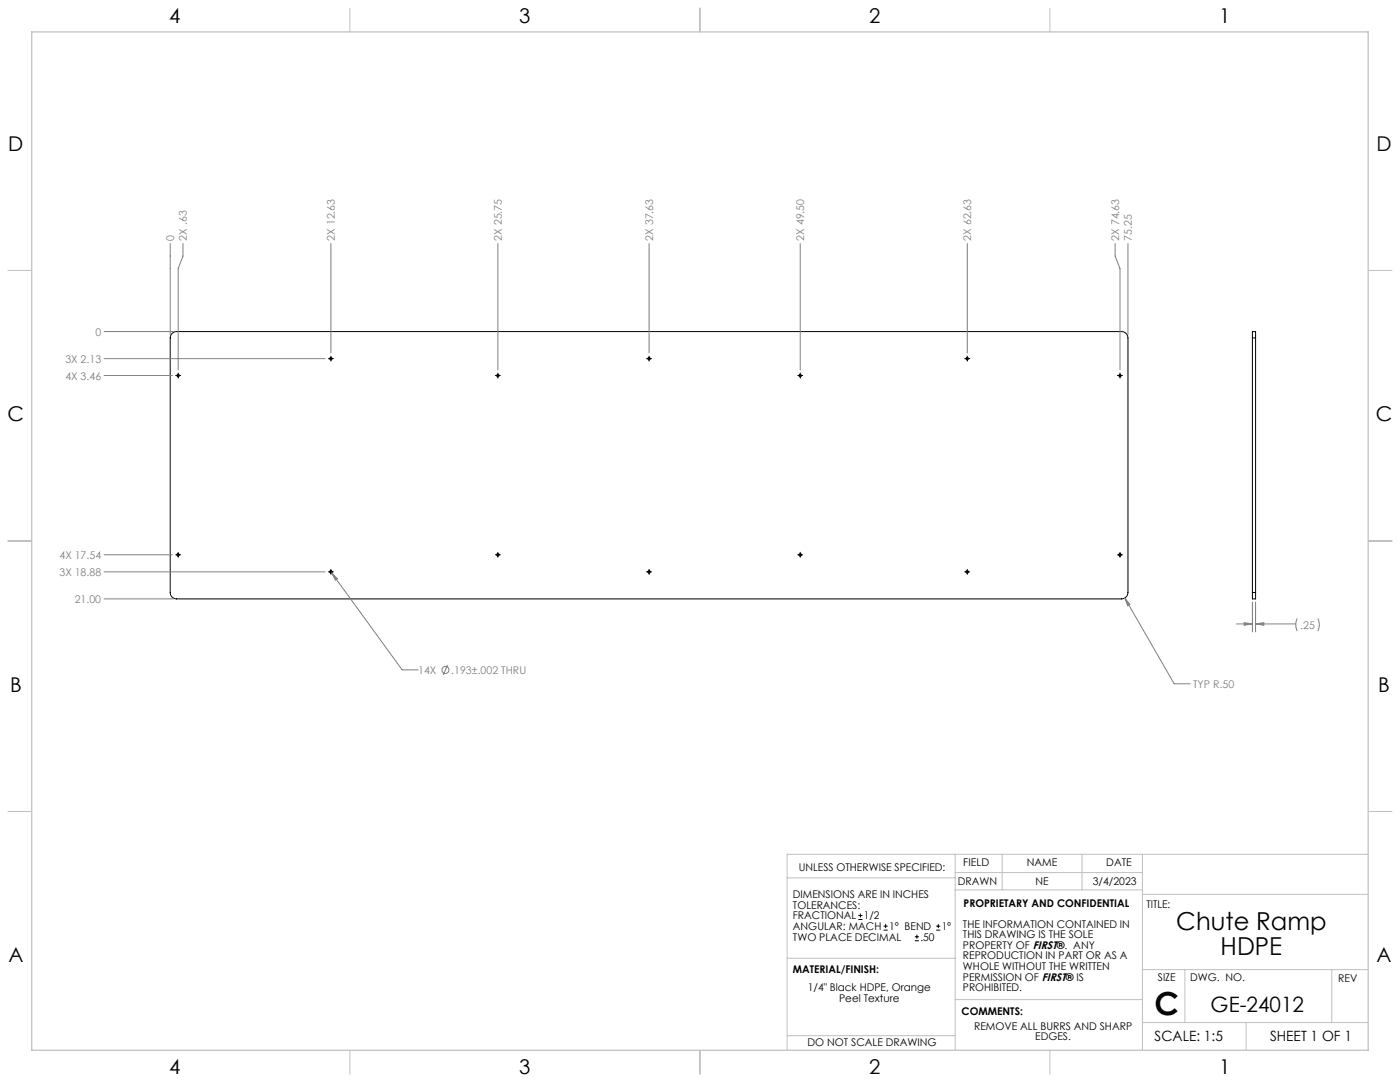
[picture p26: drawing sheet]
<svg xmlns="http://www.w3.org/2000/svg" width="559mm" height="432mm" viewBox="0 0 559 432" stroke-linecap="round" stroke-linejoin="round" font-family="sans-serif">
<defs><g id="words">
<text font-size="12.7" x="460.9" y="405.2">C</text>
<g font-size="9.9">
<text x="469.5" y="371.3">Chute Ramp</text>
<text x="487.2" y="381.2">HDPE</text>
</g>
<text font-size="8.5" x="483.2" y="404">GE-24012</text>
<g font-size="8.1">
<text x="67.6" y="9.3">4</text>
<text x="207.3" y="9.3">3</text>
<text x="347" y="9.3">2</text>
<text x="486.7" y="9.3">1</text>
<text x="3.3" y="60.1">D</text>
<text x="549.4" y="60.1">D</text>
<text x="3" y="168">C</text>
<text x="549.1" y="168">C</text>
<text x="4" y="276">B</text>
<text x="550.1" y="276">B</text>
<text x="3.3" y="383.9">A</text>
<text x="549.4" y="383.9">A</text>
<text x="67.6" y="428.4">4</text>
<text x="207.3" y="428.4">3</text>
<text x="347" y="428.4">2</text>
<text x="486.7" y="428.4">1</text>
</g>
<g font-size="5.6">
<text x="460.9" y="415.2">SCALE: 1:5</text>
<text x="507" y="415.2">SHEET 1 OF 1</text>
</g>
<g font-size="4.2" fill="#808080">
<text x="69.5" y="96" transform="rotate(-90 69.5 96)">0</text>
<text x="74.6" y="96" transform="rotate(-90 74.6 96)">2X .63</text>
<text x="133.7" y="96" transform="rotate(-90 133.7 96)">2X 12.63</text>
<text x="200.3" y="96" transform="rotate(-90 200.3 96)">2X 25.75</text>
<text x="260.7" y="96" transform="rotate(-90 260.7 96)">2X 37.63</text>
<text x="321" y="96" transform="rotate(-90 321 96)">2X 49.50</text>
<text x="387.7" y="96" transform="rotate(-90 387.7 96)">2X 62.63</text>
<text x="446.7" y="96" transform="rotate(-90 446.7 96)">2X 74.63</text>
<text x="451.8" y="96" transform="rotate(-90 451.8 96)">75.25</text>
<text x="38.1" y="133.9">0</text>
<text x="26.1" y="144.7">3X 2.13</text>
<text x="26.1" y="151.5">4X 3.46</text>
<text x="23.7" y="223">4X 17.54</text>
<text x="23.7" y="229.8">3X 18.88</text>
<text x="29.8" y="240.6">21.00</text>
<text x="519" y="250.9">.25</text>
<text x="166.9" y="268.9">14X</text>
<text x="180.1" y="268.9">.193±.002 THRU</text>
<text x="476.2" y="274.4">TYP R.50</text>
</g>
<g font-size="4.2">
<text x="318.8" y="347.7">UNLESS OTHERWISE SPECIFIED:</text>
<text x="384.5" y="345.5">FIELD</text>
<text x="409.9" y="345.7">NAME</text>
<text x="441.6" y="345.7">DATE</text>
<text x="382.3" y="353.3">DRAWN</text>
<text x="413.4" y="353.3">NE</text>
<text x="436.2" y="353.3">3/4/2023</text>
<text x="316.5" y="358.5">DIMENSIONS ARE IN INCHES</text>
<text x="316.5" y="362.7">TOLERANCES:</text>
<text x="384.6" y="361.9">PROPRIETARY AND CONFIDENTIAL</text>
<text x="457.6" y="362.3">TITLE:</text>
<text x="316.5" y="371.2">ANGULAR: MACH</text>
<text x="316.5" y="366.9">FRACTIONAL</text>
<text x="344.8" y="366.9">1/2</text>
<text x="354.9" y="371.2">1° BEND</text>
<text x="375.9" y="371.2">1°</text>
<text x="384.4" y="370.2">THE INFORMATION CONTAINED IN</text>
<text x="316.5" y="375.4">TWO PLACE DECIMAL</text>
<text x="367.4" y="375.4">.50</text>
<text x="384.4" y="374.4">THIS DRAWING IS THE SOLE</text>
<text x="384.4" y="382.9">REPRODUCTION IN PART OR AS A</text>
<text x="384.4" y="378.6">PROPERTY OF FIRST®. ANY</text>
<text x="316.5" y="388.4">MATERIAL/FINISH:</text>
<text x="384.4" y="387.1">WHOLE WITHOUT THE WRITTEN</text>
<text x="322.4" y="395.6">1/4&quot; Black HDPE, Orange</text>
<text x="384.4" y="391.3">PERMISSION OF FIRST® IS</text>
<text x="384.4" y="395.6">PROHIBITED.</text>
<text x="462.2" y="391.3">SIZE</text>
<text x="475.1" y="391.3">DWG. NO.</text>
<text x="534.1" y="391.8">REV</text>
<text x="334.9" y="399.8">Peel Texture</text>
<text x="383.8" y="405.1">COMMENTS:</text>
<text x="388.8" y="410.9">REMOVE ALL BURRS AND SHARP</text>
<text x="322.3" y="417.6">DO NOT SCALE DRAWING</text>
<text x="413.2" y="415.2">EDGES.</text>
</g>
</g></defs>
<g fill="none" stroke="#c0c0c0" stroke-width=".4">
<path d="M139.7 3.2v9.5M279.4 3.2v9.5M419.1 3.2v9.5M3.1 107.9h9.6M546.1 107.9h9.5M3.1 215.9h9.6M546.1 215.9h9.5M3.1 323.8h9.6M546.1 323.8h9.5M314.2 350.3h67M381.2 340.9v78.2M381.2 355.1h74.8"/>
<path d="M381.2 348.2h74.8M400 340.9v14.2M431.9 340.9v14.2M456 340.9v78.2M456 356.9h90.1M546.1 340.9h-231.9v78.2M314.2 382.4h67.2M381.2 398.9h74.8M456 387h90.1M472.9 387v21.1M531.6 387v21.1M139.7 419.1v9.6"/>
<path d="M279.4 419.1v9.6M314.2 413.3h67M419.1 419.1v9.6M456 408.1h90.1M497.4 408.1v11"/>
</g>
<path d="M12.7 12.7h533.4v406.4h-533.4z" fill="none" stroke="#c0c0c0" stroke-width=".5"/>
<g fill="none" stroke="#000" stroke-width=".4">
<path d="M68.5 133.2l1.1-.7 .9-.2h377.2a2.57 2.57 0 0 1 2.5 2.6v101.6a2.57 2.57 0 0 1-2.5 2.5h-377.2a2.51 2.51 0 0 1-2.6-2.5v-101.6zM499.9 134.9v-2.6h1.3v2.6M499.9 134.9h1.3M499.9 134.9v101.6M501.2 134.9v101.6M70.1 149.9h2M71.1 148.9v2M131.1 143.1h2M132.1 142.1v2M197.7 149.9h2M198.7 148.9v2M258.1 143.1h2"/>
<path d="M259.1 142.1v2M318.4 149.9h2M319.4 148.9v2M385.1 143.1h2M386.1 142.1v2M446 149.9h2M447 148.9v2M70.1 221.4h2M71.1 220.4v2M131.1 228.2h2M132.1 227.2v2M197.7 221.4h2"/>
<path d="M198.7 220.4v2M258.1 228.2h2M259.1 227.2v2M318.4 221.4h2M319.4 220.4v2M385.1 228.2h2M386.1 227.2v2M446 221.4h2M447 220.4v2M499.9 236.5v2.5h1.3v-2.5M499.9 236.5h1.3"/>
<circle cx="71.1" cy="149.9" r=".48"/>
<circle cx="132.1" cy="143.1" r=".49"/>
<circle cx="198.7" cy="149.9" r=".49"/>
<circle cx="259.1" cy="143.1" r=".49"/>
<circle cx="319.4" cy="149.9" r=".49"/>
<circle cx="386.1" cy="143.1" r=".49"/>
<circle cx="447" cy="149.9" r=".48"/>
<circle cx="71.1" cy="221.4" r=".49"/>
<circle cx="132.1" cy="228.2" r=".49"/>
<circle cx="198.7" cy="221.4" r=".5"/>
<circle cx="259.1" cy="228.2" r=".49"/>
<circle cx="319.4" cy="221.4" r=".5"/>
<circle cx="386.1" cy="228.2" r=".49"/>
<circle cx="447" cy="221.4" r=".49"/>
</g>
<g fill="none" stroke="#808080" stroke-width=".4">
<path d="M67.9 97.2v36.4M73 97.2v5l-1.9 5v40.4M132.1 97.2v43.7M198.7 97.2v50.4M259.1 97.2v43.7M319.4 97.2v50.4M386.1 97.2v43.7M445.1 97.2v5l1.9 5v40.4M450.2 97.2v36.4M41.6 132.3h27.6M41.6 149.9h27.2M41.6 143.1h88.2"/>
<path d="M41.6 239h27.6M41.6 221.4h27.2M41.6 228.2h88.2M132.4 228.6l2.3 2.4-.8 .6zM132.4 228.6l28.1 38.7h6.4M448.9 238.7l2.1 2.6-.9 .5zM448.9 238.7l19.8 34.2h6.3M493.5 249h6.4M496.6 248.5l3.3 .5-3.3 .5zM499.9 240.3v11.9M501.2 249l3.3-.5v1zM501.2 240.3v11.9"/>
<path d="M501.2 249h16M517.8 246.8l-.6 2 .1 1.7 .5 1.3M526 246.8l.6 2.4-.6 2.6M178.6 265.4l-1.6 4"/>
<circle cx="177.8" cy="267.4" r="1.42"/>
</g>
<path d="M448.9 238.7l1.2 3.1 .9-.5zM132.4 228.6l1.5 3 .8-.6zM501.2 249l3.3-.5v1zM496.6 248.5l3.3 .5-3.3 .5z" fill="#808080"/>
<path d="M342.6 367h1.6M342.6 365.4h1.6M343.4 364.6v1.5M352.7 371.2h1.6M352.7 369.6h1.6M353.5 368.8v1.6M365.2 375.4h1.6M365.2 373.8h1.6M366 373v1.6M373.7 371.2h1.6M373.7 369.6h1.6M374.5 368.8v1.6" fill="none" stroke="#000" stroke-width=".4"/>
<use href="#words"/>
</svg>
